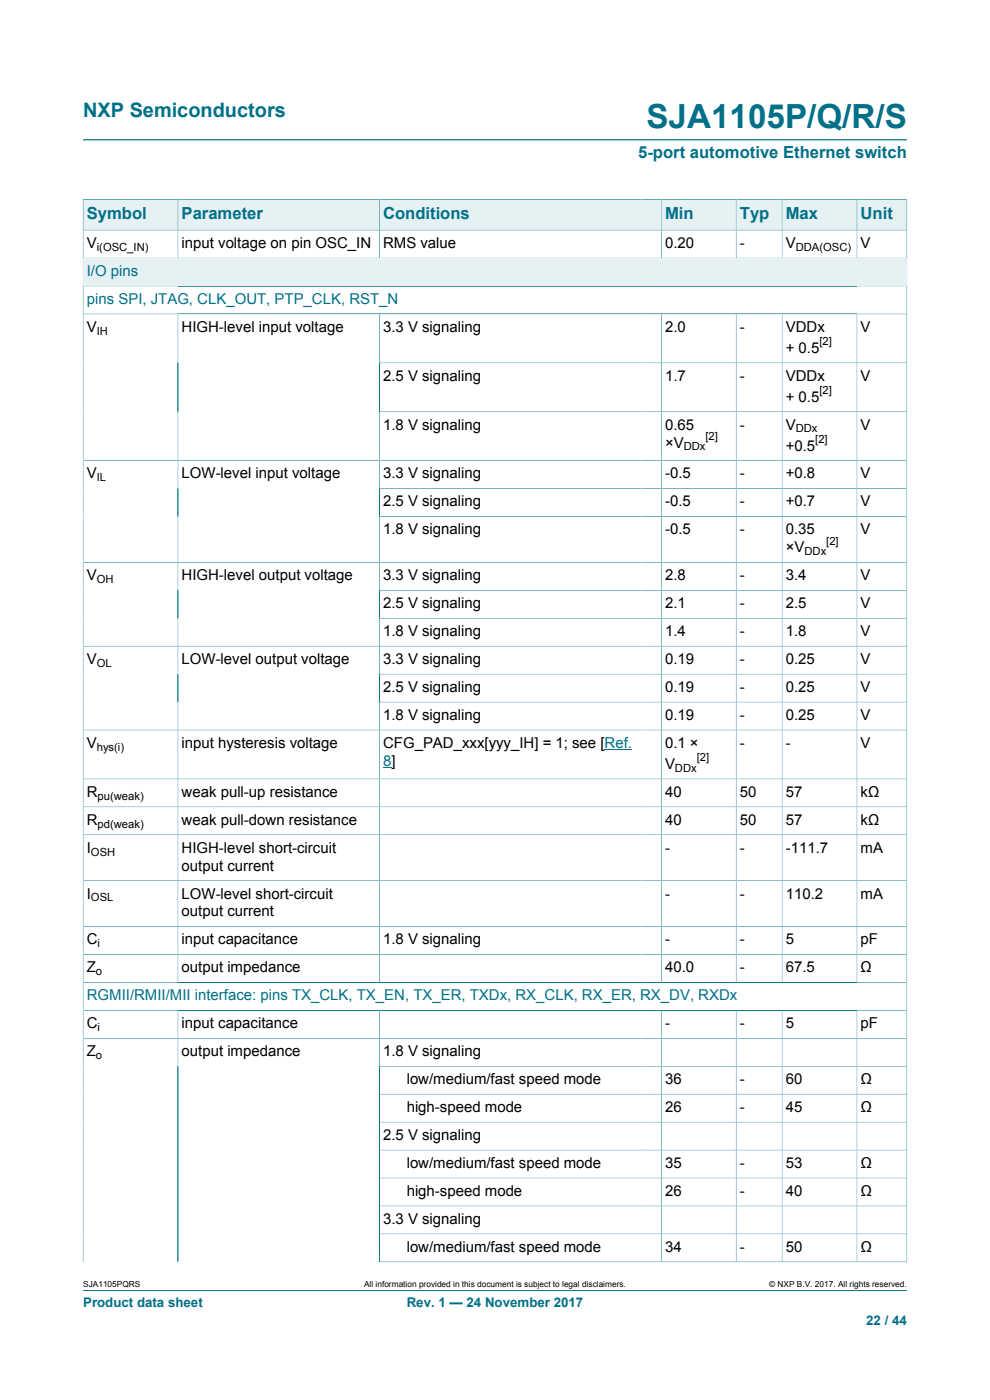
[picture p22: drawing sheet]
<svg xmlns="http://www.w3.org/2000/svg" width="210mm" height="297mm" viewBox="0 0 210 297" stroke-linecap="round" stroke-linejoin="round" font-family="sans-serif">
<defs><g id="words">
<text font-size="7.1" fill="#007088" x="137.1" y="27.2">SJA1105P/Q/R/S</text>
<text font-size="4.2" fill="#007088" x="17.6" y="24.8">NXP Semiconductors</text>
<g font-size="3.5" fill="#007088">
<text x="135.4" y="33.5">5-port automotive Ethernet switch</text>
<text x="18.4" y="46.5">Symbol</text>
<text x="38.5" y="46.5">Parameter</text>
<text x="81.3" y="46.5">Conditions</text>
<text x="141.1" y="46.5">Min</text>
<text x="156.9" y="46.5">Typ</text>
<text x="166.7" y="46.5">Max</text>
<text x="182.6" y="46.5">Unit</text>
</g>
<g font-size="3.2">
<text x="18.4" y="52.6">V</text>
<text x="38.5" y="52.6">input voltage on pin OSC_IN</text>
<text x="81.3" y="52.6">RMS value</text>
<text x="141.1" y="52.6">0.20</text>
<text x="156.9" y="52.6">-</text>
<text x="166.7" y="52.6">V</text>
<text x="182.6" y="52.6">V</text>
<text x="18.4" y="70.4">V</text>
<text x="38.5" y="70.4">HIGH-level input voltage</text>
<text x="81.3" y="70.4">3.3 V signaling</text>
<text x="141.1" y="70.4">2.0</text>
<text x="156.9" y="70.4">-</text>
<text x="166.7" y="70.4">VDDx</text>
<text x="182.6" y="70.4">V</text>
<text x="166.7" y="74.8">+ 0.5</text>
<text x="81.3" y="80.8">2.5 V signaling</text>
<text x="141.1" y="80.8">1.7</text>
<text x="156.9" y="80.8">-</text>
<text x="166.7" y="80.8">VDDx</text>
<text x="182.6" y="80.8">V</text>
<text x="166.7" y="85.2">+ 0.5</text>
<text x="81.3" y="91.1">1.8 V signaling</text>
<text x="141.1" y="91.1">0.65</text>
<text x="141.1" y="94.9">×V</text>
<text x="156.9" y="91.1">-</text>
<text x="166.7" y="91.1">V</text>
<text x="166.7" y="95.6">+0.5</text>
<text x="182.6" y="91.1">V</text>
<text x="18.4" y="101.5">V</text>
<text x="38.5" y="101.5">LOW-level input voltage</text>
<text x="81.3" y="101.5">3.3 V signaling</text>
<text x="141.1" y="101.5">-0.5</text>
<text x="156.9" y="101.5">-</text>
<text x="166.7" y="101.5">+0.8</text>
<text x="182.6" y="101.5">V</text>
<text x="81.3" y="107.4">2.5 V signaling</text>
<text x="141.1" y="107.4">-0.5</text>
<text x="156.9" y="107.4">-</text>
<text x="166.7" y="107.4">+0.7</text>
<text x="182.6" y="107.4">V</text>
<text x="81.3" y="113.4">1.8 V signaling</text>
<text x="141.1" y="113.4">-0.5</text>
<text x="156.9" y="113.4">-</text>
<text x="166.7" y="113.4">0.35</text>
<text x="182.6" y="113.4">V</text>
<text x="166.7" y="117.2">×V</text>
<text x="18.4" y="123.1">V</text>
<text x="38.5" y="123.1">HIGH-level output voltage</text>
<text x="81.3" y="123.1">3.3 V signaling</text>
<text x="141.1" y="123.1">2.8</text>
<text x="156.9" y="123.1">-</text>
<text x="166.7" y="123.1">3.4</text>
<text x="182.6" y="123.1">V</text>
<text x="81.3" y="129">2.5 V signaling</text>
<text x="141.1" y="129">2.1</text>
<text x="156.9" y="129">-</text>
<text x="166.7" y="129">2.5</text>
<text x="182.6" y="129">V</text>
<text x="81.3" y="134.9">1.8 V signaling</text>
<text x="141.1" y="134.9">1.4</text>
<text x="156.9" y="134.9">-</text>
<text x="166.7" y="134.9">1.8</text>
<text x="182.6" y="134.9">V</text>
<text x="18.4" y="140.9">V</text>
<text x="38.5" y="140.9">LOW-level output voltage</text>
<text x="81.3" y="140.9">3.3 V signaling</text>
<text x="141.1" y="140.9">0.19</text>
<text x="156.9" y="140.9">-</text>
<text x="166.7" y="140.9">0.25</text>
<text x="182.6" y="140.9">V</text>
<text x="81.3" y="146.8">2.5 V signaling</text>
<text x="141.1" y="146.8">0.19</text>
<text x="156.9" y="146.8">-</text>
<text x="166.7" y="146.8">0.25</text>
<text x="182.6" y="146.8">V</text>
<text x="81.3" y="152.7">1.8 V signaling</text>
<text x="141.1" y="152.7">0.19</text>
<text x="156.9" y="152.7">-</text>
<text x="166.7" y="152.7">0.25</text>
<text x="182.6" y="152.7">V</text>
<text x="18.4" y="158.7">V</text>
<text x="38.5" y="158.7">input hysteresis voltage</text>
<text x="81.3" y="158.7">CFG_PAD_xxx[yyy_IH] = 1; see [Ref.</text>
<text x="141.1" y="158.7">0.1 ×</text>
<text x="156.9" y="158.7">-</text>
<text x="166.7" y="158.7">-</text>
<text x="182.6" y="158.7">V</text>
<text x="141.1" y="163.1">V</text>
<text x="18.4" y="169">R</text>
<text x="38.5" y="169">weak pull-up resistance</text>
<text x="141.1" y="169">40</text>
<text x="156.9" y="169">50</text>
<text x="166.7" y="169">57</text>
<text x="182.6" y="169">kΩ</text>
<text x="18.4" y="175">R</text>
<text x="38.5" y="175">weak pull-down resistance</text>
<text x="141.1" y="175">40</text>
<text x="156.9" y="175">50</text>
<text x="166.7" y="175">57</text>
<text x="182.6" y="175">kΩ</text>
<text x="18.4" y="180.9">I</text>
<text x="38.5" y="180.9">HIGH-level short-circuit</text>
<text x="38.5" y="184.7">output current</text>
<text x="141.1" y="180.9">-</text>
<text x="156.9" y="180.9">-</text>
<text x="166.7" y="180.9">-111.7</text>
<text x="182.6" y="180.9">mA</text>
<text x="18.4" y="190.6">I</text>
<text x="38.5" y="190.6">LOW-level short-circuit</text>
<text x="141.1" y="190.6">-</text>
<text x="156.9" y="190.6">-</text>
<text x="166.7" y="190.6">110.2</text>
<text x="182.6" y="190.6">mA</text>
<text x="38.5" y="194.4">output current</text>
<text x="18.4" y="200.4">C</text>
<text x="38.5" y="200.4">input capacitance</text>
<text x="81.3" y="200.4">1.8 V signaling</text>
<text x="141.1" y="200.4">-</text>
<text x="156.9" y="200.4">-</text>
<text x="166.7" y="200.4">5</text>
<text x="182.6" y="200.4">pF</text>
<text x="18.4" y="206.3">Z</text>
<text x="38.5" y="206.3">output impedance</text>
<text x="141.1" y="206.3">40.0</text>
<text x="156.9" y="206.3">-</text>
<text x="166.7" y="206.3">67.5</text>
<text x="182.6" y="206.3">Ω</text>
<text x="18.4" y="218.1">C</text>
<text x="38.5" y="218.1">input capacitance</text>
<text x="141.1" y="218.1">-</text>
<text x="156.9" y="218.1">-</text>
<text x="166.7" y="218.1">5</text>
<text x="182.6" y="218.1">pF</text>
<text x="18.4" y="224.1">Z</text>
<text x="38.5" y="224.1">output impedance</text>
<text x="81.3" y="224.1">1.8 V signaling</text>
<text x="86.3" y="230">low/medium/fast speed mode</text>
<text x="141.1" y="230">36</text>
<text x="156.9" y="230">-</text>
<text x="166.7" y="230">60</text>
<text x="182.6" y="230">Ω</text>
<text x="86.3" y="235.9">high-speed mode</text>
<text x="141.1" y="235.9">26</text>
<text x="156.9" y="235.9">-</text>
<text x="166.7" y="235.9">45</text>
<text x="182.6" y="235.9">Ω</text>
<text x="81.3" y="241.8">2.5 V signaling</text>
<text x="86.3" y="247.8">low/medium/fast speed mode</text>
<text x="141.1" y="247.8">35</text>
<text x="156.9" y="247.8">-</text>
<text x="166.7" y="247.8">53</text>
<text x="182.6" y="247.8">Ω</text>
<text x="86.3" y="253.7">high-speed mode</text>
<text x="141.1" y="253.7">26</text>
<text x="156.9" y="253.7">-</text>
<text x="166.7" y="253.7">40</text>
<text x="182.6" y="253.7">Ω</text>
<text x="81.3" y="259.6">3.3 V signaling</text>
<text x="86.3" y="265.5">low/medium/fast speed mode</text>
<text x="141.1" y="265.5">34</text>
<text x="156.9" y="265.5">-</text>
<text x="166.7" y="265.5">50</text>
<text x="182.6" y="265.5">Ω</text>
</g>
<g font-size="3.2" fill="#007088">
<text x="18.4" y="58.5">I/O pins</text>
<text x="18.4" y="64.5">pins SPI, JTAG, CLK_OUT, PTP_CLK, RST_N</text>
<text x="18.4" y="212.2">RGMII/RMII/MII interface: pins TX_CLK, TX_EN, TX_ER, TXDx, RX_CLK, RX_ER, RX_DV, RXDx</text>
</g>
<text font-size="3.2" fill="#00f" x="81.3" y="162.5">8]</text>
<g font-size="2.8" fill="#007088">
<text x="17.6" y="277.3">Product data sheet</text>
<text x="86.3" y="277.3">Rev. 1 — 24 November 2017</text>
<text x="183.7" y="281">22 / 44</text>
</g>
<g font-size="2.4">
<text x="20.5" y="53.2">i(OSC_IN)</text>
<text x="168.8" y="53.2">DDA(OSC)</text>
<text x="20.5" y="71">IH</text>
<text x="173.8" y="73.2">[2]</text>
<text x="173.8" y="83.6">[2]</text>
<text x="145" y="95.6">DDx</text>
<text x="149.7" y="93.3">[2]</text>
<text x="168.8" y="91.8">DDx</text>
<text x="172.9" y="93.9">[2]</text>
<text x="20.5" y="102.1">IL</text>
<text x="170.6" y="117.8">DDx</text>
<text x="175.3" y="115.5">[2]</text>
<text x="20.5" y="123.7">OH</text>
<text x="20.5" y="141.5">OL</text>
<text x="20.5" y="159.3">hys(i)</text>
<text x="147.8" y="161.5">[2]</text>
<text x="143.2" y="163.7">DDx</text>
<text x="20.7" y="169.6">pu(weak)</text>
<text x="20.7" y="175.6">pd(weak)</text>
<text x="19.3" y="181.5">OSH</text>
<text x="19.3" y="191.2">OSL</text>
<text x="20.7" y="201">i</text>
<text x="20.4" y="206.9">o</text>
<text x="20.7" y="218.8">i</text>
<text x="20.4" y="224.7">o</text>
</g>
<g font-size="1.8">
<text x="17.6" y="273.1">SJA1105PQRS</text>
<text x="77.2" y="273.1">All information provided in this document is subject to legal disclaimers.</text>
<text x="163.2" y="273.1">© NXP B.V. 2017. All rights reserved.</text>
</g>
</g></defs>
<path d="M17.6 29.7h174.8M17.6 273.8h174.8" fill="none" stroke="#007088" stroke-width=".21"/>
<path d="M17.7 42.4h20v6.4h-20z" fill="#e6f1f3"/>
<path d="M17.6 42.3v6.5h20.1v-6.5h-20.1" fill="none" stroke="#007088" stroke-width=".21"/>
<path d="M37.8 42.4h42.6v6.4h-42.6z" fill="#e6f1f3"/>
<path d="M37.7 42.3h42.8v6.5h-42.8z" fill="none" stroke="#007088" stroke-width=".21"/>
<path d="M80.6 42.4h55.5v6.4h-55.5z" fill="#e6f1f3"/>
<path d="M136.1 42.3h-55.6v6.5h55.6" fill="none" stroke="#007088" stroke-width=".21"/>
<path d="M136.1 42.4h4.1v6.4h-4.1z" fill="#e6f1f3"/>
<path d="M136.1 42.3h4.2v6.5h-4.2" fill="none" stroke="#007088" stroke-width=".21"/>
<path d="M140.4 42.4h15.7v6.4h-15.7z" fill="#e6f1f3"/>
<path d="M140.3 42.3h15.9v6.5h-15.9z" fill="none" stroke="#007088" stroke-width=".21"/>
<path d="M156.2 42.4h9.6v6.4h-9.6z" fill="#e6f1f3"/>
<path d="M156.2 42.3h9.7v6.5h-9.7z" fill="none" stroke="#007088" stroke-width=".21"/>
<path d="M166 42.4h15.7v6.4h-15.7z" fill="#e6f1f3"/>
<path d="M165.9 42.3h15.9v6.5h-15.9z" fill="none" stroke="#007088" stroke-width=".21"/>
<path d="M181.8 42.4h10.5v6.4h-10.5z" fill="#e6f1f3"/>
<path d="M17.6 54.8h174.8M37.7 48.8v6M80.5 48.8v6M140.3 48.8v6M156.2 48.8v6M165.9 48.8v6M192.4 42.3v18.4h-174.8v-11.9h174.8M192.4 42.3h-10.6v12.5" fill="none" stroke="#007088" stroke-width=".21"/>
<path d="M17.7 54.8h174.6v5.8h-174.6z" fill="#e6f1f3"/>
<g fill="none" stroke="#007088" stroke-width=".21">
<path d="M17.6 66.6h174.8M37.7 66.6v98.6M80.5 66.6v98.6M80.5 77h111.9M140.3 66.6v88.3M156.2 66.6v88.3M165.9 66.6v88.3M181.8 66.6v88.3M80.5 87.3h111.9M192.4 97.7h-174.8M80.5 103.6h111.9M80.5 109.6h111.9"/>
<path d="M192.4 119.3h-174.8M17.6 137.1h174.8M80.5 125.2h111.9M80.5 131.2h111.9M17.6 154.9h174.8v-94.2h-174.8v104.5h118.5M80.5 143h111.9M80.5 148.9h111.9"/>
</g>
<path d="M128.2 159h5.9" fill="none" stroke="#00f" stroke-width=".21"/>
<path d="M81.3 162.8h1.7z" fill="#00f"/>
<g fill="none" stroke="#007088" stroke-width=".21">
<path d="M136.1 154.9h56.3v112.9M140.3 154.9v53.5M156.2 154.9v53.5M165.9 154.9v53.5M181.8 154.9v53.5M17.6 171.2h174.8M17.6 177.1h174.8M37.7 165.2v43.2M80.5 165.2v43.2M192.4 165.2h-174.8v102.5M17.6 186.8h174.8M17.6 196.6h174.8"/>
<path d="M17.6 202.5h174.8M17.6 208.4h174.8M17.6 214.3h174.8M37.7 214.3v53.4M80.5 214.3v53.4h111.9M140.3 214.3v53.4M156.2 214.3v53.4M165.9 214.3v53.4M181.8 214.3v53.4M17.6 220.3h174.8M80.5 226.2h111.9M80.5 232.1h111.9"/>
<path d="M80.5 238.1h111.9M80.5 244h111.9M80.5 249.9h111.9M80.5 255.8h111.9M80.5 261.8h111.9"/>
</g>
<use href="#words"/>
</svg>
